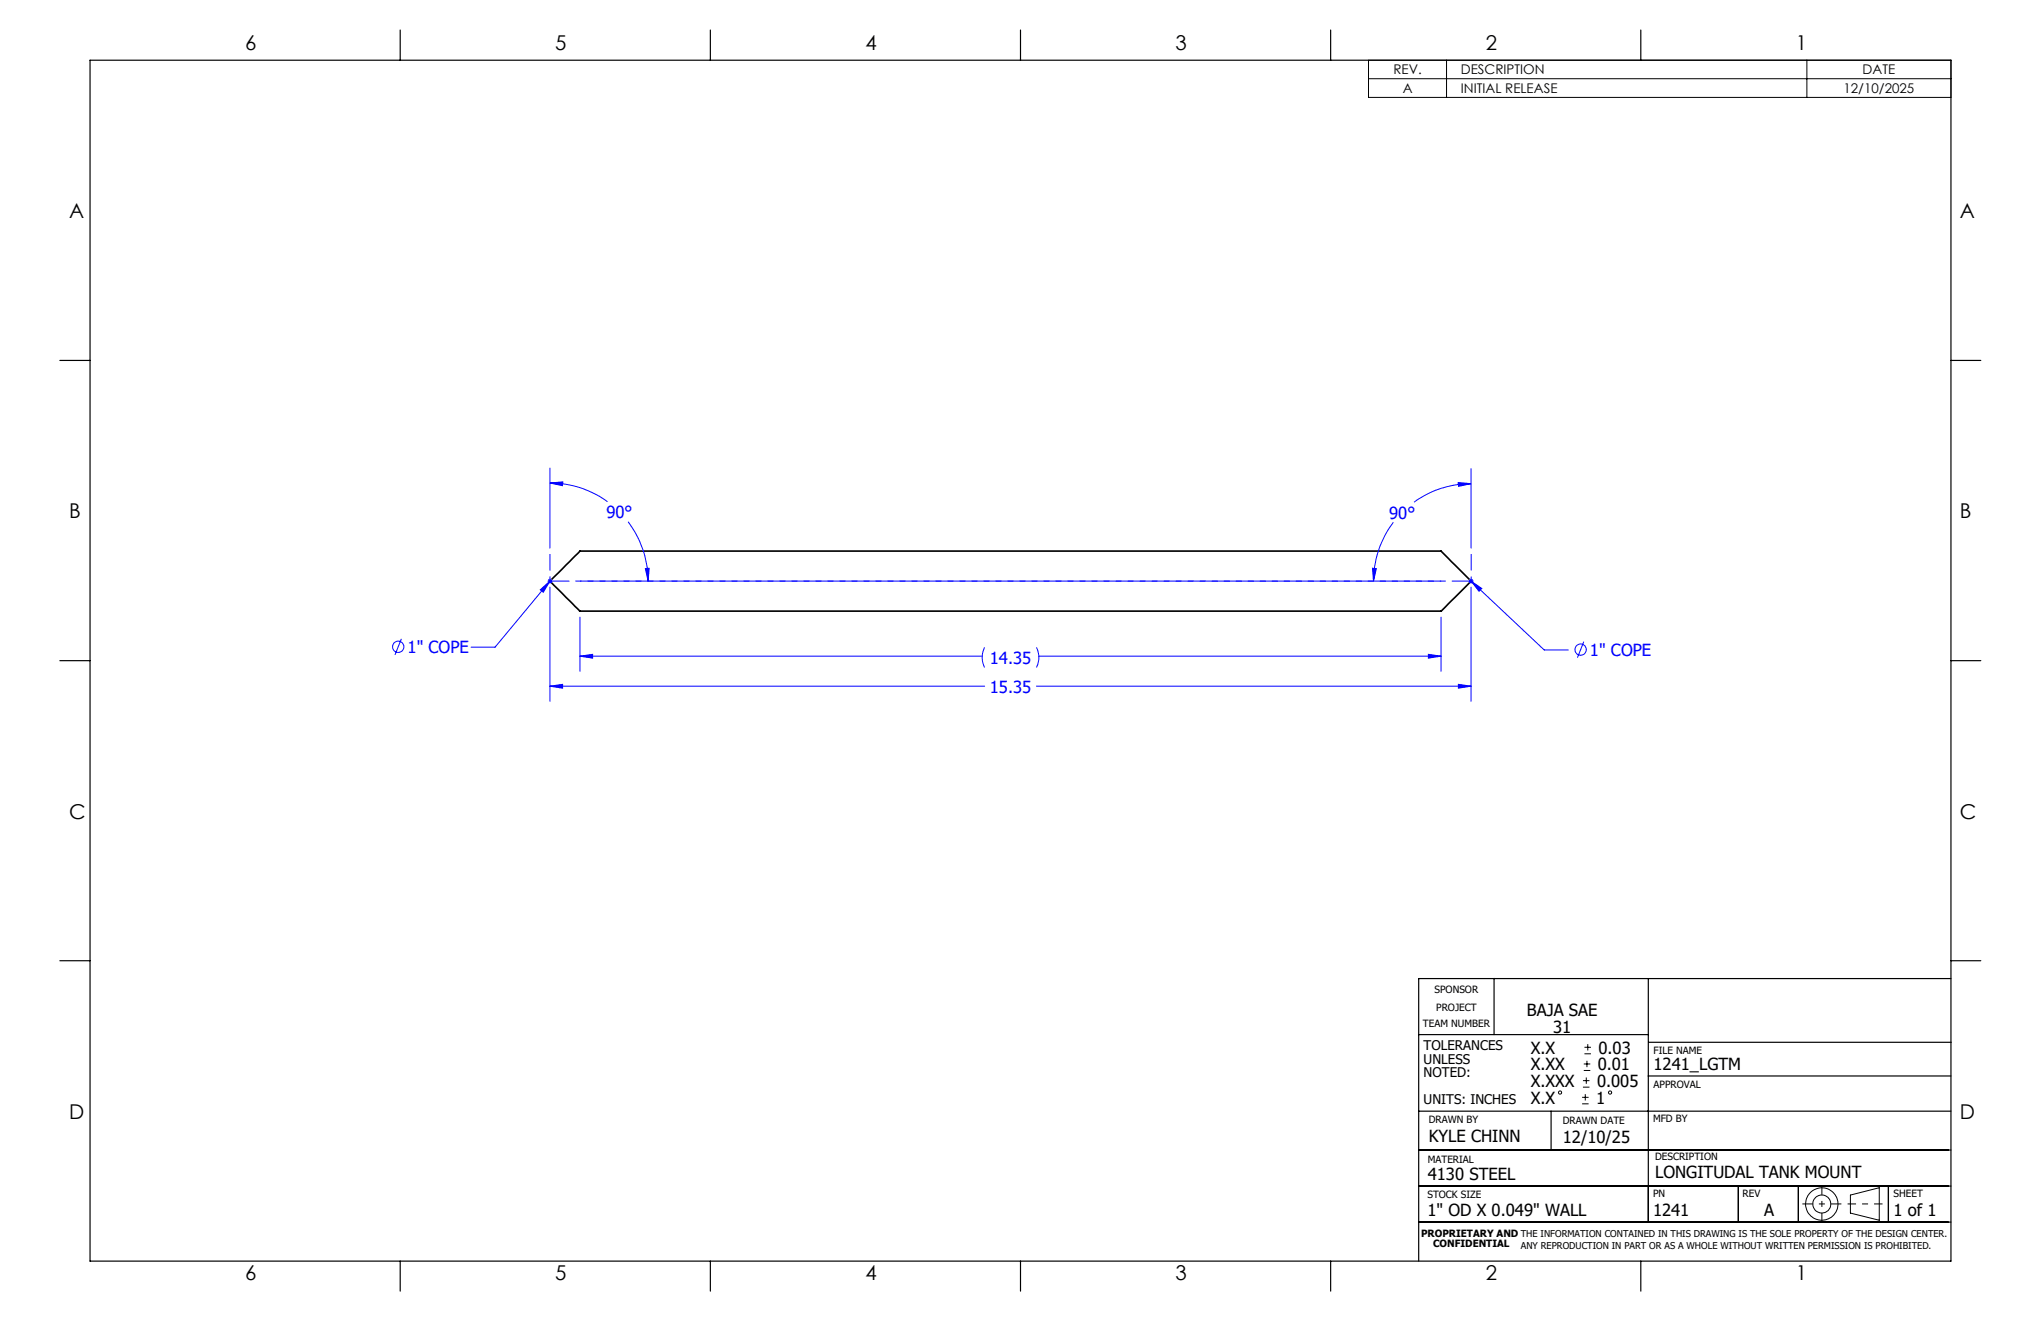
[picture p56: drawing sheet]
<svg xmlns="http://www.w3.org/2000/svg" width="432mm" height="279mm" viewBox="0 0 432 279" stroke-linecap="round" stroke-linejoin="round" font-family="sans-serif">
<defs><g id="words">
<g font-size="4.3">
<text x="51.9" y="10.7">6</text>
<text x="117.5" y="10.7">5</text>
<text x="183.1" y="10.7">4</text>
<text x="248.7" y="10.7">3</text>
<text x="314.3" y="10.7">2</text>
<text x="379.9" y="10.7">1</text>
<text x="14.6" y="46.1">A</text>
<text x="414.7" y="46.1">A</text>
<text x="14.6" y="109.6">B</text>
<text x="414.7" y="109.6">B</text>
<text x="14.6" y="173.1">C</text>
<text x="414.7" y="173.1">C</text>
<text x="14.6" y="236.6">D</text>
<text x="414.7" y="236.6">D</text>
<text x="51.9" y="270.8">6</text>
<text x="117.5" y="270.8">5</text>
<text x="183.1" y="270.8">4</text>
<text x="248.7" y="270.8">3</text>
<text x="314.3" y="270.8">2</text>
<text x="379.9" y="270.8">1</text>
</g>
<g font-size="3.5" fill="#00f">
<text x="128.3" y="109.6">90°</text>
<text x="293.9" y="109.7">90°</text>
<text x="86.2" y="138.2">1&quot; COPE</text>
<text x="209.4" y="140.4">14.35</text>
<text x="336.4" y="138.8">1&quot; COPE</text>
<text x="209.4" y="146.5">15.35</text>
</g>
<g font-size="3.5">
<text x="323" y="214.9">BAJA SAE</text>
<text x="328.6" y="218.5">31</text>
<text x="323.8" y="222.9">X.X</text>
<text x="323.8" y="226.4">X.XX</text>
<text x="338" y="226.4">0.01</text>
<text x="338.2" y="222.9">0.03</text>
<text x="349.8" y="226.4">1241_LGTM</text>
<text x="323.8" y="229.9">X.XXX</text>
<text x="323.8" y="233.5">X.X</text>
<text x="337.7" y="233.5">1</text>
<text x="337.9" y="229.9">0.005</text>
<text x="302.3" y="241.5">KYLE CHINN</text>
<text x="330.6" y="241.7">12/10/25</text>
<text x="302.1" y="249.7">4130 STEEL</text>
<text x="350.1" y="249.1">LONGITUDAL TANK MOUNT</text>
<text x="302" y="257.2">1&quot; OD X 0.049&quot; WALL</text>
<text x="349.7" y="257.2">1241</text>
<text x="373.2" y="257.2">A</text>
<text x="400.6" y="257.1">1 of 1</text>
</g>
<g font-size="2.8">
<text x="294.8" y="15.7">REV.</text>
<text x="309.1" y="15.7">DESCRIPTION</text>
<text x="394.1" y="15.7">DATE</text>
<text x="296.8" y="19.7">A</text>
<text x="309.1" y="19.7">INITIAL RELEASE</text>
<text x="390" y="19.7">12/10/2025</text>
<text x="301.2" y="222.2">TOLERANCES</text>
<text x="301.2" y="225">UNLESS</text>
<text x="301.2" y="227.8">NOTED:</text>
<text x="301.2" y="233.5">UNITS: INCHES</text>
</g>
<g font-size="2.1">
<text x="303.5" y="210">SPONSOR</text>
<text x="303.8" y="213.9">PROJECT</text>
<text x="301" y="217.3">TEAM NUMBER</text>
<text x="349.8" y="222.9">FILE NAME</text>
<text x="349.8" y="230.2">APPROVAL</text>
<text x="302.3" y="237.5">DRAWN BY</text>
<text x="330.6" y="237.7">DRAWN DATE</text>
<text x="349.7" y="237.3">MFD BY</text>
<text x="302.1" y="245.9">MATERIAL</text>
<text x="350.1" y="245.4">DESCRIPTION</text>
<text x="302" y="253.3">STOCK SIZE</text>
<text x="349.7" y="253.3">PN</text>
<text x="368.7" y="253.2">REV</text>
<text x="400.6" y="253.2">SHEET</text>
<text x="300.7" y="261.6">PROPRIETARY AND THE INFORMATION CONTAINED IN THIS DRAWING IS THE SOLE PROPERTY OF THE DESIGN CENTER.</text>
<text x="303.2" y="263.8">CONFIDENTIAL</text>
</g>
<text font-size="2" x="321.8" y="264.2">ANY REPRODUCTION IN PART OR AS A WHOLE WITHOUT WRITTEN PERMISSION IS PROHIBITED.</text>
</g></defs>
<path d="M116.3 122.9l6.4-6.3h182.2l6.3 6.3-6.3 6.4h-182.2z" fill="none" stroke="#000" stroke-width=".35"/>
<g fill="none" stroke="#00f" stroke-width=".21">
<path d="M116.3 99v16.9M311.2 99.1v16.8M116.3 102.2l2.8-.3-.1 .8zM116.3 102.2a20.3 20.3 0 0 1 12.2 3.9M132.9 110.3a21 21 0 0 1 4.2 12.6M294.8 110.5a20.9 20.9 0 0 0-4.2 12.4M308.5 102.1l2.7 .2-2.6 .6zM311.2 102.3a20.2 20.2 0 0 0-12 3.9M84.9 135.1l-1.3 3.4M114.3 124.7l2-1.8-1.4 2.4zM115.9 122.9h.9M116 122.6l.7 .7"/>
<path d="M116.3 122.4v1M116.3 124.2v24.1M116.3 122.9l-11.6 14h-5M116.7 122.6l-.7 .7M122.7 138.8l2.7-.4v.8zM122.7 130.5v11.5M122.7 138.8h85.1M136.5 120.3l.8-.1-.2 2.7zM208.3 136.9a4.9 4.9 0 0 0 0 4.3M219.3 136.9l.1 .3a4.7 4.7 0 0 1-.1 4M219.8 138.8h85.1M290.4 120.2l.8 .1-.6 2.6z"/>
<path d="M302.2 138.4l2.7 .4-2.7 .4zM304.9 130.5v11.5M310.7 122.9h1M310.9 122.6l.7 .7M311.2 122.9l2.3 1.6-.6 .6zM311.2 122.4v1M311.2 124.2v24.1M311.2 122.9l15.5 14.6h5.1M311.6 122.6l-.7 .7M335.1 135.7l-1.4 3.4M116.3 145.1l2.7-.4v.9zM116.3 145.1h92"/>
<path d="M219.3 145.1h91.9M308.5 144.7l2.7 .4-2.7 .5z"/>
<circle cx="84.3" cy="136.8" r="1.19"/>
<circle cx="334.4" cy="137.4" r="1.19"/>
</g>
<g fill="none" stroke="#000" stroke-width=".21">
<path d="M289.5 12.7h123.2v7.9h-123.2zM289.5 16.7h123.2M306 12.7v7.9M382.3 12.7v7.9M334.7 233.5h1.4M334.7 232.1h1.4M334.9 229.9h1.4M334.9 228.6h1.4M335.1 226.4h1.3M335.1 225h1.3M335.2 222.9h1.4M335.2 221.5h1.4"/>
<path d="M335.4 231.4v1.4M335.6 227.9v1.3M335.7 224.4v1.3M335.9 220.8v1.4M391.5 252.8l6.1-1.6v6.9l-6.1-1.5z"/>
<circle cx="330" cy="231.1" r=".34"/>
<circle cx="340.6" cy="231.1" r=".35"/>
<circle cx="385.4" cy="254.6" r="1.9"/>
<circle cx="385.4" cy="254.7" r="3.4"/>
</g>
<path d="M381.3 254.6h8.3" fill="none" stroke="#000" stroke-width=".21" stroke-dasharray="15.2 1.3 1.3 1.3" stroke-dashoffset="13" stroke-linecap="butt"/>
<path d="M385.4 250.8v7.7" fill="none" stroke="#000" stroke-width=".21" stroke-dasharray="15.2 1.3 1.3 1.3" stroke-dashoffset="13.3" stroke-linecap="butt"/>
<path d="M390.9 254.6h7.4" fill="none" stroke="#000" stroke-width=".21" stroke-dasharray="15.2 1.3 1.3 1.3" stroke-dashoffset="13.4" stroke-linecap="butt"/>
<path d="M304.9 122.9h-182.2" fill="none" stroke="#00f" stroke-width=".21" stroke-dasharray="6.3 1.3 1.3 1.3" stroke-dashoffset="3.5" stroke-linecap="butt"/>
<path d="M311.2 122.9h-194.8" fill="none" stroke="#00f" stroke-width=".21" stroke-dasharray="6.3 1.3 1.3 1.3" stroke-dashoffset="2.2" stroke-linecap="butt"/>
<path d="M116.4 117.2v5.7M311.2 117.2v5.7" fill="none" stroke="#00f" stroke-width=".21" stroke-dasharray="6.3 1.3 1.3 1.3" stroke-dashoffset="2.9" stroke-linecap="butt"/>
<g fill="none" stroke="#000" stroke-width=".25">
<path d="M19 12.7h393.7v254h-393.7zM84.7 6.4v6.3M150.3 6.4v6.3M215.9 6.4v6.3M281.5 6.4v6.3M347.1 6.4v6.3M12.7 76.2h6.3M412.7 76.2h6.4M12.7 139.7h6.3M412.7 139.7h6.4M12.7 203.2h6.3M300.1 218.8h48.6"/>
<path d="M316.1 206.9v11.9M348.7 207v51.5M412.7 207h-112.6v59.7M412.7 203.2h6.4M300.1 235h112.6M328.2 235v8.2M348.7 227.6h64M348.8 220.5h64M300.1 258.5h112.6M300.1 250.9h112.6M300.1 243.2h112.6M367.8 250.9v7.6"/>
<path d="M380.5 250.9v7.6M399.5 250.9v7.6M84.7 266.7v6.4M150.3 266.7v6.4M215.9 266.7v6.4M281.5 266.7v6.4M347.1 266.7v6.4"/>
</g>
<g fill="#00f">
<path d="M122.7 138.8l2.7-.4v.8zM302.2 138.4l2.7 .4-2.7 .4zM136.5 120.3l.8-.1-.2 2.7zM116.3 102.2l2.8-.3-.1 .8zM308.5 102.1l2.7 .2-2.6 .6zM290.4 120.2l.8 .1-.6 2.6zM114.3 124.7l2-1.8-1.4 2.4zM311.2 122.9l2.3 1.6-.6 .6z"/>
<path d="M308.5 144.7l2.7 .4-2.7 .5zM116.3 145.1l2.7-.4v.9z"/>
</g>
<use href="#words"/>
</svg>
